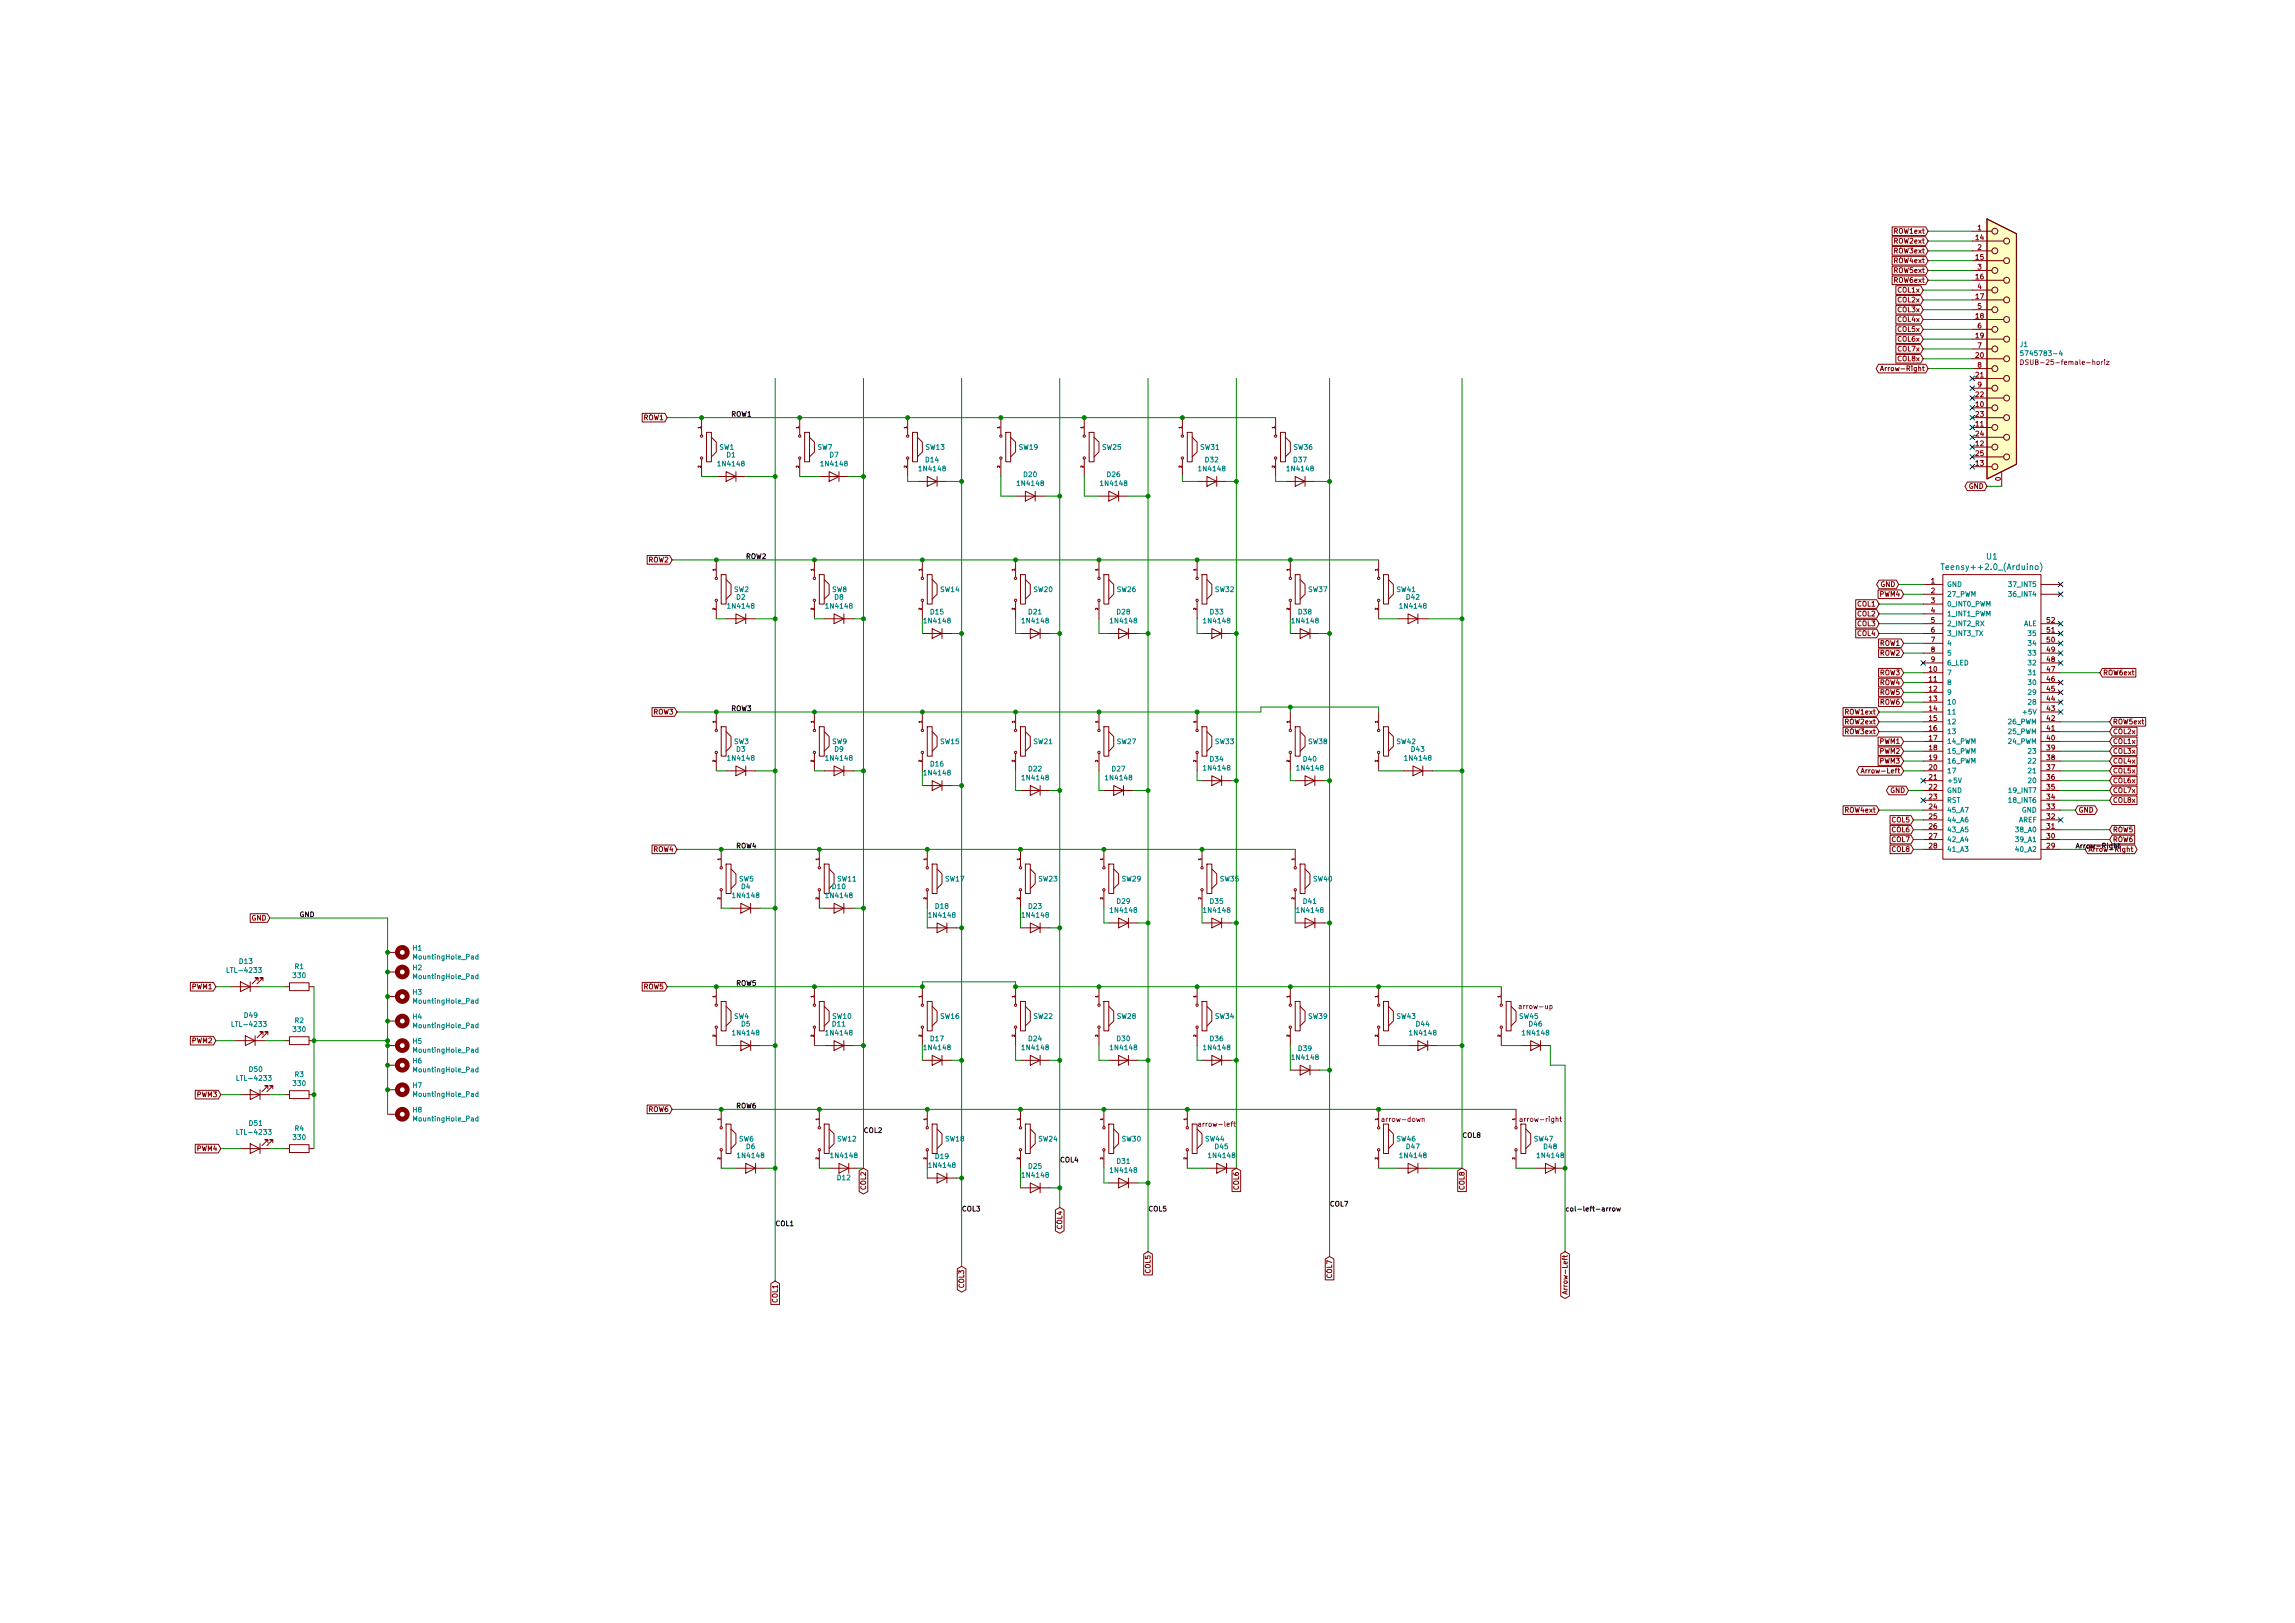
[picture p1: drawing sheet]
<svg xmlns="http://www.w3.org/2000/svg" width="594mm" height="420mm" viewBox="0 0 594 420" stroke-linecap="round" stroke-linejoin="round" font-family="sans-serif">
<defs><g id="words">
<g font-size="2.1" fill="#008484">
<text x="503.9" y="147.5">Teensy++2.0_(Arduino)</text>
<text x="514.3" y="144.8">U1</text>
</g>
<g font-size="1.8" fill="#840000">
<text x="512" y="59.6">1</text>
<text x="490.4" y="65.6">ROW3ext</text>
<text x="490.4" y="63">ROW2ext</text>
<text x="490.4" y="60.5">ROW1ext</text>
<text x="511.5" y="62.1">14</text>
<text x="512" y="64.7">2</text>
<text x="490.4" y="68.1">ROW4ext</text>
<text x="490.4" y="70.7">ROW5ext</text>
<text x="511.5" y="67.2">15</text>
<text x="512" y="69.8">3</text>
<text x="490.4" y="73.2">ROW6ext</text>
<text x="491.4" y="75.7">COL1x</text>
<text x="511.5" y="72.3">16</text>
<text x="511.5" y="77.4">17</text>
<text x="512" y="74.8">4</text>
<text x="491.4" y="78.3">COL2x</text>
<text x="491.4" y="80.8">COL3x</text>
<text x="491.4" y="83.4">COL4x</text>
<text x="511.5" y="82.5">18</text>
<text x="512" y="79.9">5</text>
<text x="491.4" y="85.9">COL5x</text>
<text x="491.4" y="88.4">COL6x</text>
<text x="511.5" y="87.5">19</text>
<text x="512" y="85">6</text>
<text x="491.4" y="91">COL7x</text>
<text x="491.4" y="93.5">COL8x</text>
<text x="511.5" y="92.6">20</text>
<text x="512" y="90.1">7</text>
<text x="512" y="95.2">8</text>
<text x="488.1" y="96.1">Arrow-Right</text>
<text x="511.5" y="97.7">21</text>
<text x="512" y="100.2">9</text>
<text x="511.5" y="105.3">10</text>
<text x="511.5" y="102.8">22</text>
<text x="511.5" y="107.9">23</text>
<text x="166.6" y="108.8">ROW1</text>
<text x="511.5" y="110.4">11</text>
<text x="511.5" y="112.9">24</text>
<text x="511.5" y="115.5">12</text>
<text x="511.5" y="118">25</text>
<text x="511.5" y="120.6">13</text>
<text x="517.9" y="124.5" transform="rotate(-90 517.9 124.5)">0</text>
<text x="509.6" y="126.5">GND</text>
<text x="167.9" y="145.6">ROW2</text>
<text x="486.7" y="154.5">PWM4</text>
<text x="486.8" y="151.9">GND</text>
<text x="499.9" y="151">1</text>
<text x="499.9" y="153.6">2</text>
<text x="480.9" y="159.6">COL2</text>
<text x="480.9" y="157">COL1</text>
<text x="499.9" y="156.1">3</text>
<text x="499.9" y="158.7">4</text>
<text x="499.9" y="161.2">5</text>
<text x="529.9" y="161.2">52</text>
<text x="480.9" y="164.6">COL4</text>
<text x="480.9" y="162.1">COL3</text>
<text x="486.7" y="167.2">ROW1</text>
<text x="499.9" y="163.7">6</text>
<text x="499.9" y="166.3">7</text>
<text x="529.9" y="166.3">50</text>
<text x="529.9" y="163.7">51</text>
<text x="486.7" y="169.7">ROW2</text>
<text x="499.4" y="173.9">10</text>
<text x="499.9" y="168.8">8</text>
<text x="499.9" y="171.4">9</text>
<text x="529.9" y="173.9">47</text>
<text x="529.9" y="171.4">48</text>
<text x="529.9" y="168.8">49</text>
<text x="486.7" y="179.9">ROW5</text>
<text x="486.7" y="177.3">ROW4</text>
<text x="486.7" y="174.8">ROW3</text>
<text x="499.4" y="176.4">11</text>
<text x="499.4" y="179">12</text>
<text x="529.9" y="179">45</text>
<text x="529.9" y="176.4">46</text>
<text x="544.3" y="174.8">ROW6ext</text>
<text x="169.2" y="185">ROW3</text>
<text x="477.7" y="185">ROW1ext</text>
<text x="486.7" y="182.4">ROW6</text>
<text x="499.4" y="181.5">13</text>
<text x="499.4" y="184.1">14</text>
<text x="529.9" y="184.1">43</text>
<text x="529.9" y="181.5">44</text>
<text x="477.7" y="190">ROW3ext</text>
<text x="477.7" y="187.5">ROW2ext</text>
<text x="499.4" y="186.6">15</text>
<text x="499.4" y="189.1">16</text>
<text x="499.4" y="191.7">17</text>
<text x="529.9" y="191.7">40</text>
<text x="529.9" y="189.1">41</text>
<text x="529.9" y="186.6">42</text>
<text x="546.9" y="187.5">ROW5ext</text>
<text x="546.9" y="190">COL2x</text>
<text x="486.7" y="197.7">PWM3</text>
<text x="486.7" y="195.1">PWM2</text>
<text x="486.7" y="192.6">PWM1</text>
<text x="499.4" y="194.2">18</text>
<text x="499.4" y="196.8">19</text>
<text x="529.9" y="196.8">38</text>
<text x="529.9" y="194.2">39</text>
<text x="546.9" y="197.7">COL4x</text>
<text x="546.9" y="192.6">COL1x</text>
<text x="546.9" y="195.1">COL3x</text>
<text x="483" y="200.2">Arrow-Left</text>
<text x="499.4" y="199.3">20</text>
<text x="499.4" y="201.8">21</text>
<text x="529.9" y="201.8">36</text>
<text x="529.9" y="199.3">37</text>
<text x="546.9" y="200.2">COL5x</text>
<text x="546.9" y="202.7">COL6x</text>
<text x="489.3" y="205.3">GND</text>
<text x="499.4" y="204.4">22</text>
<text x="499.4" y="206.9">23</text>
<text x="499.4" y="209.5">24</text>
<text x="529.9" y="209.5">33</text>
<text x="529.9" y="206.9">34</text>
<text x="529.9" y="204.4">35</text>
<text x="546.9" y="207.8">COL8x</text>
<text x="546.9" y="205.3">COL7x</text>
<text x="477.7" y="210.4">ROW4ext</text>
<text x="489.8" y="215.4">COL6</text>
<text x="489.8" y="212.9">COL5</text>
<text x="499.4" y="212">25</text>
<text x="499.4" y="214.5">26</text>
<text x="529.9" y="214.5">31</text>
<text x="529.9" y="212">32</text>
<text x="538" y="210.4">GND</text>
<text x="546.9" y="215.4">ROW5</text>
<text x="169.2" y="220.5">ROW4</text>
<text x="489.8" y="220.5">COL8</text>
<text x="489.8" y="218">COL7</text>
<text x="499.4" y="217.1">27</text>
<text x="499.4" y="219.6">28</text>
<text x="529.9" y="219.6">29</text>
<text x="529.9" y="217.1">30</text>
<text x="546.9" y="218">ROW6</text>
<text x="65.1" y="238.3">GND</text>
<text x="49.8" y="256.1">PWM1</text>
<text x="166.6" y="256.1">ROW5</text>
<text x="49.8" y="270">PWM2</text>
<text x="51.1" y="284">PWM3</text>
<text x="167.9" y="287.8">ROW6</text>
<text x="51.1" y="298">PWM4</text>
<text x="224.2" y="307.9" transform="rotate(-90 224.2 307.9)">COL2</text>
<text x="320.7" y="307.9" transform="rotate(-90 320.7 307.9)">COL6</text>
<text x="379.1" y="307.9" transform="rotate(-90 379.1 307.9)">COL8</text>
<text x="275" y="318.1" transform="rotate(-90 275 318.1)">COL4</text>
<text x="297.8" y="329.5" transform="rotate(-90 297.8 329.5)">COL5</text>
<text x="249.6" y="333.3" transform="rotate(-90 249.6 333.3)">COL3</text>
<text x="344.8" y="330.8" transform="rotate(-90 344.8 330.8)">COL7</text>
<text x="405.8" y="333.7" transform="rotate(-90 405.8 333.7)">Arrow-Left</text>
<text x="201.3" y="337.2" transform="rotate(-90 201.3 337.2)">COL1</text>
</g>
<g font-size="1.8" fill="#008484">
<text x="522.9" y="89.8">J1</text>
<text x="524.4" y="92.1">5745783-4</text>
<text x="186.2" y="116.4">SW1</text>
<text x="188.1" y="118.4">D1</text>
<text x="211.6" y="116.4">SW7</text>
<text x="214.8" y="118.4">D7</text>
<text x="239.6" y="119.7">D14</text>
<text x="239.7" y="116.4">SW13</text>
<text x="263.8" y="116.4">SW19</text>
<text x="285.4" y="116.4">SW25</text>
<text x="310.8" y="116.4">SW31</text>
<text x="312" y="119.7">D32</text>
<text x="334.9" y="119.7">D37</text>
<text x="334.9" y="116.4">SW36</text>
<text x="186.1" y="120.7">1N4148</text>
<text x="212.8" y="120.7">1N4148</text>
<text x="238.2" y="122">1N4148</text>
<text x="263.6" y="125.8">1N4148</text>
<text x="265" y="123.5">D20</text>
<text x="285.2" y="125.8">1N4148</text>
<text x="286.6" y="123.5">D26</text>
<text x="310.6" y="122">1N4148</text>
<text x="333.5" y="122">1N4148</text>
<text x="190" y="153.3">SW2</text>
<text x="190.7" y="155.2">D2</text>
<text x="215.4" y="153.3">SW8</text>
<text x="216.1" y="155.2">D8</text>
<text x="243.5" y="153.3">SW14</text>
<text x="267.6" y="153.3">SW20</text>
<text x="289.2" y="153.3">SW26</text>
<text x="314.6" y="153.3">SW32</text>
<text x="338.7" y="153.3">SW37</text>
<text x="361.6" y="153.3">SW41</text>
<text x="364.1" y="155.2">D42</text>
<text x="503.9" y="151.9">GND</text>
<text x="503.9" y="154.5">27_PWM</text>
<text x="520.5" y="154.5">36_INT4</text>
<text x="520.5" y="151.9">37_INT5</text>
<text x="188.7" y="157.5">1N4148</text>
<text x="214.1" y="157.5">1N4148</text>
<text x="239.5" y="161.4">1N4148</text>
<text x="240.9" y="159">D15</text>
<text x="264.9" y="161.4">1N4148</text>
<text x="266.3" y="159">D21</text>
<text x="287.7" y="161.4">1N4148</text>
<text x="289.2" y="159">D28</text>
<text x="311.9" y="161.4">1N4148</text>
<text x="313.3" y="159">D33</text>
<text x="334.7" y="161.4">1N4148</text>
<text x="336.2" y="159">D38</text>
<text x="362.7" y="157.5">1N4148</text>
<text x="503.9" y="157">0_INT0_PWM</text>
<text x="503.9" y="159.6">1_INT1_PWM</text>
<text x="503.9" y="162.1">2_INT2_RX</text>
<text x="503.9" y="164.6">3_INT3_TX</text>
<text x="503.9" y="167.2">4</text>
<text x="523.8" y="162.1">ALE</text>
<text x="525.3" y="167.2">34</text>
<text x="525.3" y="164.6">35</text>
<text x="503.9" y="169.7">5</text>
<text x="503.9" y="172.3">6_LED</text>
<text x="525.3" y="172.3">32</text>
<text x="525.3" y="169.7">33</text>
<text x="503.9" y="174.8">7</text>
<text x="503.9" y="177.3">8</text>
<text x="503.9" y="179.9">9</text>
<text x="525.3" y="179.9">29</text>
<text x="525.3" y="177.3">30</text>
<text x="525.3" y="174.8">31</text>
<text x="503.9" y="182.4">10</text>
<text x="503.9" y="185">11</text>
<text x="524.1" y="185">+5V</text>
<text x="525.3" y="182.4">28</text>
<text x="503.9" y="187.5">12</text>
<text x="503.9" y="190">13</text>
<text x="520" y="190">25_PWM</text>
<text x="520" y="187.5">26_PWM</text>
<text x="188.7" y="196.9">1N4148</text>
<text x="190" y="192.6">SW3</text>
<text x="190.7" y="194.6">D3</text>
<text x="214.1" y="196.9">1N4148</text>
<text x="215.4" y="192.6">SW9</text>
<text x="216.1" y="194.6">D9</text>
<text x="243.5" y="192.6">SW15</text>
<text x="267.6" y="192.6">SW21</text>
<text x="289.2" y="192.6">SW27</text>
<text x="313.3" y="197.1">D34</text>
<text x="314.6" y="192.6">SW33</text>
<text x="337.4" y="197.1">D40</text>
<text x="338.7" y="192.6">SW38</text>
<text x="361.6" y="192.6">SW42</text>
<text x="363.9" y="196.9">1N4148</text>
<text x="365.4" y="194.6">D43</text>
<text x="503.9" y="192.6">14_PWM</text>
<text x="503.9" y="195.1">15_PWM</text>
<text x="503.9" y="197.7">16_PWM</text>
<text x="520" y="192.6">24_PWM</text>
<text x="525.3" y="197.7">22</text>
<text x="525.3" y="195.1">23</text>
<text x="239.5" y="200.7">1N4148</text>
<text x="240.9" y="198.4">D16</text>
<text x="264.9" y="202">1N4148</text>
<text x="266.3" y="199.7">D22</text>
<text x="286.5" y="202">1N4148</text>
<text x="287.9" y="199.7">D27</text>
<text x="311.9" y="199.5">1N4148</text>
<text x="336" y="199.5">1N4148</text>
<text x="503.9" y="200.2">17</text>
<text x="503.9" y="202.7">+5V</text>
<text x="525.3" y="202.7">20</text>
<text x="525.3" y="200.2">21</text>
<text x="503.9" y="205.3">GND</text>
<text x="503.9" y="207.8">RST</text>
<text x="520.5" y="207.8">18_INT6</text>
<text x="520.5" y="205.3">19_INT7</text>
<text x="503.9" y="210.4">45_A7</text>
<text x="503.9" y="212.9">44_A6</text>
<text x="503.9" y="215.4">43_A5</text>
<text x="522.1" y="215.4">38_A0</text>
<text x="522.5" y="212.9">AREF</text>
<text x="523.4" y="210.4">GND</text>
<text x="503.9" y="218">42_A4</text>
<text x="503.9" y="220.5">41_A3</text>
<text x="522.1" y="220.5">40_A2</text>
<text x="522.1" y="218">39_A1</text>
<text x="189.9" y="232.5">1N4148</text>
<text x="191.3" y="228.2">SW5</text>
<text x="191.9" y="230.2">D4</text>
<text x="214.1" y="232.5">1N4148</text>
<text x="215.5" y="230.2">D10</text>
<text x="216.8" y="228.2">SW11</text>
<text x="244.8" y="228.2">SW17</text>
<text x="268.9" y="228.2">SW23</text>
<text x="289.2" y="234">D29</text>
<text x="290.5" y="228.2">SW29</text>
<text x="313.3" y="234">D35</text>
<text x="315.9" y="228.2">SW35</text>
<text x="337.4" y="234">D41</text>
<text x="340" y="228.2">SW40</text>
<text x="240.7" y="237.6">1N4148</text>
<text x="242.2" y="235.2">D18</text>
<text x="264.9" y="237.6">1N4148</text>
<text x="266.3" y="235.2">D23</text>
<text x="287.7" y="236.3">1N4148</text>
<text x="311.9" y="236.3">1N4148</text>
<text x="336" y="236.3">1N4148</text>
<text x="59.6" y="251.8">LTL-4233</text>
<text x="62" y="249.5">D13</text>
<text x="76.4" y="250.9">R1</text>
<text x="106.9" y="251.1">H2</text>
<text x="106.9" y="246.1">H1</text>
<text x="107.4" y="248.4">MountingHole_Pad</text>
<text x="76" y="253.2">330</text>
<text x="106.9" y="257.5">H3</text>
<text x="107.4" y="253.5">MountingHole_Pad</text>
<text x="63.3" y="263.5">D49</text>
<text x="106.9" y="263.8">H4</text>
<text x="107.4" y="259.8">MountingHole_Pad</text>
<text x="190" y="263.7">SW4</text>
<text x="215.5" y="263.7">SW10</text>
<text x="243.5" y="263.7">SW16</text>
<text x="267.6" y="263.7">SW22</text>
<text x="289.2" y="263.7">SW28</text>
<text x="314.6" y="263.7">SW34</text>
<text x="338.7" y="263.7">SW39</text>
<text x="361.6" y="263.7">SW43</text>
<text x="393.3" y="263.7">SW45</text>
<text x="60.8" y="265.8">LTL-4233</text>
<text x="76" y="267.1">330</text>
<text x="76.4" y="264.8">R2</text>
<text x="107.4" y="266.2">MountingHole_Pad</text>
<text x="189.9" y="268">1N4148</text>
<text x="191.9" y="265.7">D5</text>
<text x="214.1" y="268">1N4148</text>
<text x="215.5" y="265.7">D11</text>
<text x="240.9" y="269.5">D17</text>
<text x="266.3" y="269.5">D24</text>
<text x="289.2" y="269.5">D30</text>
<text x="313.3" y="269.5">D36</text>
<text x="365.2" y="268">1N4148</text>
<text x="366.6" y="265.7">D44</text>
<text x="394.4" y="268">1N4148</text>
<text x="395.9" y="265.7">D46</text>
<text x="106.9" y="275.3">H6</text>
<text x="106.9" y="270.2">H5</text>
<text x="107.4" y="272.5">MountingHole_Pad</text>
<text x="239.5" y="271.8">1N4148</text>
<text x="264.9" y="271.8">1N4148</text>
<text x="287.7" y="271.8">1N4148</text>
<text x="311.9" y="271.8">1N4148</text>
<text x="334.7" y="274.4">1N4148</text>
<text x="336.2" y="272.1">D39</text>
<text x="62.1" y="279.8">LTL-4233</text>
<text x="64.6" y="277.5">D50</text>
<text x="76" y="281.1">330</text>
<text x="76.4" y="278.8">R3</text>
<text x="106.9" y="281.6">H7</text>
<text x="107.4" y="277.6">MountingHole_Pad</text>
<text x="106.9" y="288">H8</text>
<text x="107.4" y="283.9">MountingHole_Pad</text>
<text x="62.1" y="293.7">LTL-4233</text>
<text x="64.6" y="291.4">D51</text>
<text x="76.4" y="292.8">R4</text>
<text x="107.4" y="290.3">MountingHole_Pad</text>
<text x="76" y="295.1">330</text>
<text x="191.2" y="299.8">1N4148</text>
<text x="191.3" y="295.5">SW6</text>
<text x="193.2" y="297.5">D6</text>
<text x="215.3" y="299.8">1N4148</text>
<text x="216.8" y="295.5">SW12</text>
<text x="244.8" y="295.5">SW18</text>
<text x="268.9" y="295.5">SW24</text>
<text x="290.5" y="295.5">SW30</text>
<text x="312.1" y="295.5">SW44</text>
<text x="313.1" y="299.8">1N4148</text>
<text x="314.6" y="297.5">D45</text>
<text x="361.6" y="295.5">SW46</text>
<text x="362.7" y="299.8">1N4148</text>
<text x="364.1" y="297.5">D47</text>
<text x="397.2" y="295.5">SW47</text>
<text x="398.2" y="299.8">1N4148</text>
<text x="399.7" y="297.5">D48</text>
<text x="216.8" y="305.5">D12</text>
<text x="240.7" y="302.3">1N4148</text>
<text x="242.2" y="300">D19</text>
<text x="264.9" y="304.9">1N4148</text>
<text x="266.3" y="302.6">D25</text>
<text x="287.7" y="303.6">1N4148</text>
<text x="289.2" y="301.3">D31</text>
</g>
<g font-size="1.8" fill="#840084">
<text x="525.2" y="94.5">DSUB-25-female-horiz</text>
<text x="393.7" y="261.2">arrow-up</text>
<text x="310.9" y="291.7">arrow-left</text>
<text x="358.2" y="290.4">arrow-down</text>
<text x="394.1" y="290.4">arrow-right</text>
</g>
<g font-size="1.8">
<text x="189.2" y="107.9">ROW1</text>
<text x="193" y="144.7">ROW2</text>
<text x="189.2" y="184.1">ROW3</text>
<text x="190.5" y="219.6">ROW4</text>
<text x="537.2" y="219.6">Arrow-Right</text>
<text x="540.5" y="220.5">Arrow-Right</text>
<text x="77.5" y="237.4">GND</text>
<text x="190.5" y="255.2">ROW5</text>
<text x="190.5" y="286.9">ROW6</text>
<text x="223.5" y="293.3">COL2</text>
<text x="378.5" y="294.6">COL8</text>
<text x="274.3" y="300.9">COL4</text>
<text x="200.7" y="317.4">COL1</text>
<text x="248.9" y="313.6">COL3</text>
<text x="297.2" y="313.6">COL5</text>
<text x="344.2" y="312.3">COL7</text>
<text x="405.1" y="313.6">col-left-arrow</text>
</g>
<g font-size=".9" fill="#840000">
<text x="181.4" y="110.9" transform="rotate(-90 181.4 110.9)">1</text>
<text x="206.8" y="110.9" transform="rotate(-90 206.8 110.9)">1</text>
<text x="234.7" y="110.9" transform="rotate(-90 234.7 110.9)">1</text>
<text x="258.9" y="110.9" transform="rotate(-90 258.9 110.9)">1</text>
<text x="280.4" y="110.9" transform="rotate(-90 280.4 110.9)">1</text>
<text x="305.8" y="110.9" transform="rotate(-90 305.8 110.9)">1</text>
<text x="330" y="110.9" transform="rotate(-90 330 110.9)">1</text>
<text x="181.4" y="121" transform="rotate(-90 181.4 121)">2</text>
<text x="206.8" y="121" transform="rotate(-90 206.8 121)">2</text>
<text x="234.7" y="121" transform="rotate(-90 234.7 121)">2</text>
<text x="258.9" y="121" transform="rotate(-90 258.9 121)">2</text>
<text x="280.4" y="121" transform="rotate(-90 280.4 121)">2</text>
<text x="305.8" y="121" transform="rotate(-90 305.8 121)">2</text>
<text x="330" y="121" transform="rotate(-90 330 121)">2</text>
<text x="185.2" y="147.7" transform="rotate(-90 185.2 147.7)">1</text>
<text x="210.6" y="147.7" transform="rotate(-90 210.6 147.7)">1</text>
<text x="238.5" y="147.7" transform="rotate(-90 238.5 147.7)">1</text>
<text x="262.7" y="147.7" transform="rotate(-90 262.7 147.7)">1</text>
<text x="284.3" y="147.7" transform="rotate(-90 284.3 147.7)">1</text>
<text x="309.7" y="147.7" transform="rotate(-90 309.7 147.7)">1</text>
<text x="333.8" y="147.7" transform="rotate(-90 333.8 147.7)">1</text>
<text x="356.6" y="147.7" transform="rotate(-90 356.6 147.7)">1</text>
<text x="185.2" y="157.9" transform="rotate(-90 185.2 157.9)">2</text>
<text x="210.6" y="157.9" transform="rotate(-90 210.6 157.9)">2</text>
<text x="238.5" y="157.9" transform="rotate(-90 238.5 157.9)">2</text>
<text x="262.7" y="157.9" transform="rotate(-90 262.7 157.9)">2</text>
<text x="284.3" y="157.9" transform="rotate(-90 284.3 157.9)">2</text>
<text x="309.7" y="157.9" transform="rotate(-90 309.7 157.9)">2</text>
<text x="333.8" y="157.9" transform="rotate(-90 333.8 157.9)">2</text>
<text x="356.6" y="157.9" transform="rotate(-90 356.6 157.9)">2</text>
<text x="185.2" y="187.1" transform="rotate(-90 185.2 187.1)">1</text>
<text x="210.6" y="187.1" transform="rotate(-90 210.6 187.1)">1</text>
<text x="238.5" y="187.1" transform="rotate(-90 238.5 187.1)">1</text>
<text x="262.7" y="187.1" transform="rotate(-90 262.7 187.1)">1</text>
<text x="284.3" y="187.1" transform="rotate(-90 284.3 187.1)">1</text>
<text x="309.7" y="187.1" transform="rotate(-90 309.7 187.1)">1</text>
<text x="333.8" y="187.1" transform="rotate(-90 333.8 187.1)">1</text>
<text x="356.6" y="187.1" transform="rotate(-90 356.6 187.1)">1</text>
<text x="185.2" y="197.2" transform="rotate(-90 185.2 197.2)">2</text>
<text x="210.6" y="197.2" transform="rotate(-90 210.6 197.2)">2</text>
<text x="238.5" y="197.2" transform="rotate(-90 238.5 197.2)">2</text>
<text x="262.7" y="197.2" transform="rotate(-90 262.7 197.2)">2</text>
<text x="284.3" y="197.2" transform="rotate(-90 284.3 197.2)">2</text>
<text x="309.7" y="197.2" transform="rotate(-90 309.7 197.2)">2</text>
<text x="333.8" y="197.2" transform="rotate(-90 333.8 197.2)">2</text>
<text x="356.6" y="197.2" transform="rotate(-90 356.6 197.2)">2</text>
<text x="186.5" y="222.6" transform="rotate(-90 186.5 222.6)">1</text>
<text x="211.9" y="222.6" transform="rotate(-90 211.9 222.6)">1</text>
<text x="239.8" y="222.6" transform="rotate(-90 239.8 222.6)">1</text>
<text x="263.9" y="222.6" transform="rotate(-90 263.9 222.6)">1</text>
<text x="285.5" y="222.6" transform="rotate(-90 285.5 222.6)">1</text>
<text x="310.9" y="222.6" transform="rotate(-90 310.9 222.6)">1</text>
<text x="335.1" y="222.6" transform="rotate(-90 335.1 222.6)">1</text>
<text x="186.5" y="232.8" transform="rotate(-90 186.5 232.8)">2</text>
<text x="211.9" y="232.8" transform="rotate(-90 211.9 232.8)">2</text>
<text x="239.8" y="232.8" transform="rotate(-90 239.8 232.8)">2</text>
<text x="263.9" y="232.8" transform="rotate(-90 263.9 232.8)">2</text>
<text x="285.5" y="232.8" transform="rotate(-90 285.5 232.8)">2</text>
<text x="310.9" y="232.8" transform="rotate(-90 310.9 232.8)">2</text>
<text x="335.1" y="232.8" transform="rotate(-90 335.1 232.8)">2</text>
<text x="185.2" y="258.2" transform="rotate(-90 185.2 258.2)">1</text>
<text x="210.6" y="258.2" transform="rotate(-90 210.6 258.2)">1</text>
<text x="238.5" y="258.2" transform="rotate(-90 238.5 258.2)">1</text>
<text x="262.7" y="258.2" transform="rotate(-90 262.7 258.2)">1</text>
<text x="284.3" y="258.2" transform="rotate(-90 284.3 258.2)">1</text>
<text x="309.7" y="258.2" transform="rotate(-90 309.7 258.2)">1</text>
<text x="333.8" y="258.2" transform="rotate(-90 333.8 258.2)">1</text>
<text x="356.6" y="258.2" transform="rotate(-90 356.6 258.2)">1</text>
<text x="388.4" y="258.2" transform="rotate(-90 388.4 258.2)">1</text>
<text x="185.2" y="268.4" transform="rotate(-90 185.2 268.4)">2</text>
<text x="210.6" y="268.4" transform="rotate(-90 210.6 268.4)">2</text>
<text x="238.5" y="268.4" transform="rotate(-90 238.5 268.4)">2</text>
<text x="262.7" y="268.4" transform="rotate(-90 262.7 268.4)">2</text>
<text x="284.3" y="268.4" transform="rotate(-90 284.3 268.4)">2</text>
<text x="309.7" y="268.4" transform="rotate(-90 309.7 268.4)">2</text>
<text x="333.8" y="268.4" transform="rotate(-90 333.8 268.4)">2</text>
<text x="356.6" y="268.4" transform="rotate(-90 356.6 268.4)">2</text>
<text x="388.4" y="268.4" transform="rotate(-90 388.4 268.4)">2</text>
<text x="186.5" y="290" transform="rotate(-90 186.5 290)">1</text>
<text x="211.9" y="290" transform="rotate(-90 211.9 290)">1</text>
<text x="239.8" y="290" transform="rotate(-90 239.8 290)">1</text>
<text x="263.9" y="290" transform="rotate(-90 263.9 290)">1</text>
<text x="285.5" y="290" transform="rotate(-90 285.5 290)">1</text>
<text x="307.1" y="290" transform="rotate(-90 307.1 290)">1</text>
<text x="356.6" y="290" transform="rotate(-90 356.6 290)">1</text>
<text x="392.2" y="290" transform="rotate(-90 392.2 290)">1</text>
<text x="186.5" y="300.1" transform="rotate(-90 186.5 300.1)">2</text>
<text x="211.9" y="300.1" transform="rotate(-90 211.9 300.1)">2</text>
<text x="239.8" y="300.1" transform="rotate(-90 239.8 300.1)">2</text>
<text x="263.9" y="300.1" transform="rotate(-90 263.9 300.1)">2</text>
<text x="285.5" y="300.1" transform="rotate(-90 285.5 300.1)">2</text>
<text x="307.1" y="300.1" transform="rotate(-90 307.1 300.1)">2</text>
<text x="356.6" y="300.1" transform="rotate(-90 356.6 300.1)">2</text>
<text x="392.2" y="300.1" transform="rotate(-90 392.2 300.1)">2</text>
</g>
</g></defs>
<g fill="none" stroke="#840000" stroke-width=".26">
<path d="M489.8 58.7h8.7l.6 1.2-.6 1.1h-8.7zM510.5 59.9h5.1M514.3 56.7l7.7 3.8v59.7l-7.7 3.8zM489.8 66.4h8.7l.6 1.1-.6 1.1h-8.7zM489.8 68.9h8.7l.6 1.1-.6 1.1h-8.7zM489.8 71.4h8.7l.6 1.2-.6 1.1h-8.7zM489.8 63.8h8.7l.6 1.1-.6 1.2h-8.7zM489.8 61.3h8.7l.6 1.1-.6 1.1h-8.7zM490.8 74h6.4l.6 1.1-.6 1.1h-6.4zM490.8 76.5h6.4l.6 1.1-.6 1.2h-6.4zM490.8 79.1h6.4l.6 1.1-.6 1.1h-6.4zM510.5 77.6h8.2"/>
<path d="M510.5 75.1h5.1M510.5 72.6h8.2M510.5 70h5.1M510.5 67.5h8.2M510.5 64.9h5.1M510.5 62.4h8.2M486.3 94.3h12.2l.6 1.1-.6 1.1h-12.2l-.7-1.1zM486.7 96l.5-1.3 .4 1.3M486.9 95.6h.6M490.8 81.6h6.4l.6 1.1-.6 1.1h-6.4zM490.8 84.1h6.4l.6 1.2-.6 1.1h-6.4zM490.8 86.7h6.4l.6 1.1-.6 1.1h-6.4z"/>
<path d="M490.8 89.2h6.4l.6 1.1-.6 1.2h-6.4zM490.8 91.8h6.4l.6 1.1-.6 1.1h-6.4zM497.6 95.1h.5M497.8 94.7v1.1l.3 .2M510.5 98h8.2M510.5 95.4h5.1M510.5 92.9h8.2M510.5 90.3h5.1M510.5 87.8h8.2M510.5 85.3h5.1M510.5 82.7h8.2M510.5 80.2h5.1"/>
<path d="M166.2 107h5.9l.6 1.1-.6 1.1h-5.9zM181.6 108.1v4.5M181.6 118.9v4.5M182.9 111.9h1.2v7.6h-1.2zM184.1 113.2l1.3 1.3v2.5l-1.3 1.3M207 108.1v4.5M207 118.9v4.5M208.3 111.9h1.2v7.6h-1.2zM209.5 113.2l1.3 1.3v2.5l-1.3 1.3M234.9 108.1v4.5M234.9 118.9v4.5M236.2 111.9h1.3v7.6h-1.3z"/>
<path d="M237.5 113.2l1.3 1.3v2.5l-1.3 1.3M259.1 108.1v4.5M259.1 118.9v4.5M260.3 111.9h1.3v7.6h-1.3zM261.6 113.2l1.3 1.3v2.5l-1.3 1.3M280.7 108.1v4.5M280.7 118.9v4.5M281.9 111.9h1.3v7.6h-1.3zM283.2 113.2l1.3 1.3v2.5l-1.3 1.3M306.1 108.1v4.5M306.1 118.9v4.5M307.3 111.9h1.3v7.6h-1.3z"/>
<path d="M308.6 113.2l1.3 1.3v2.5l-1.3 1.3M330.2 108.1v4.5M330.2 118.9v4.5M331.5 111.9h1.2v7.6h-1.2zM332.7 113.2l1.3 1.3v2.5l-1.3 1.3M510.5 118.3h8.2M510.5 115.7h5.1M510.5 113.2h8.2M510.5 110.7h5.1M510.5 108.1h8.2M510.5 105.6h5.1M510.5 103h8.2"/>
<path d="M510.5 100.5h5.1M185.4 123.4h7.6M188 122.1l2.5 1.3-2.5 1.2zM190.5 122.1v2.5M212.1 123.4h7.6M214.6 122.1l2.6 1.3-2.6 1.2zM217.2 122.1v2.5M237.5 124.6h7.6M240 123.4l2.6 1.2-2.6 1.3zM242.6 123.4v2.5M262.9 128.4h7.6M265.4 127.2l2.6 1.2-2.6 1.3z"/>
<path d="M268 127.2v2.5M284.5 128.4h7.6M287 127.2l2.6 1.2-2.6 1.3zM289.6 127.2v2.5M309.9 124.6h7.6M312.4 123.4l2.6 1.2-2.6 1.3zM315 123.4v2.5M332.7 124.6h7.7M335.3 123.4l2.5 1.2-2.5 1.3zM337.8 123.4v2.5M509.3 124.8h4.4l.6 1.1-.6 1.1h-4.4l-.7-1.1zM510.5 120.8h5.1"/>
<path d="M518.2 122.1v3.8M167.5 143.8h5.9l.6 1.1-.6 1.2h-5.9zM185.4 144.9v4.5M185.4 155.7v4.5M186.7 148.8h1.3v7.6h-1.3zM188 150l1.2 1.3v2.5l-1.2 1.3M190.5 158.9l2.5 1.3-2.5 1.3zM193 158.9v2.6M210.8 144.9v4.5M210.8 155.7v4.5M212.1 148.8h1.3v7.6h-1.3zM213.4 150l1.2 1.3v2.5l-1.2 1.3"/>
<path d="M215.9 158.9l2.5 1.3-2.5 1.3zM218.4 158.9v2.6M238.8 144.9v4.5M238.8 155.7v4.5M240 148.8h1.3v7.6h-1.3zM241.3 150l1.3 1.3v2.5l-1.3 1.3M262.9 144.9v4.5M262.9 155.7v4.5M264.2 148.8h1.2v7.6h-1.2zM265.4 150l1.3 1.3v2.5l-1.3 1.3M284.5 144.9v4.5M284.5 155.7v4.5"/>
<path d="M285.7 148.8h1.3v7.6h-1.3zM287 150l1.3 1.3v2.5l-1.3 1.3M309.9 144.9v4.5M309.9 155.7v4.5M311.1 148.8h1.3v7.6h-1.3zM312.4 150l1.3 1.3v2.5l-1.3 1.3M334 144.9v4.5M334 155.7v4.5M335.3 148.8h1.2v7.6h-1.2zM336.5 150l1.3 1.3v2.5l-1.3 1.3M356.9 144.9v4.5M356.9 155.7v4.5"/>
<path d="M358.1 148.8h1.3v7.6h-1.3zM359.4 150l1.3 1.3v2.5l-1.3 1.3M364.5 158.9l2.5 1.3-2.5 1.3zM367 158.9v2.6M480.4 157.8h5.4l.6 1.1-.6 1.1h-5.4zM480.4 155.3h5.4l.6 1.1-.6 1.1h-5.4zM486.2 152.7h5.9l.7 1.1-.7 1.2h-5.9zM486.4 150.2h4.5l.6 1.1-.6 1.1h-4.5l-.6-1.1zM497.8 151.3h5.1M497.8 153.8h5.1M497.8 156.4h5.1M497.8 158.9h5.1"/>
<path d="M502.9 148.8h25.4v73.6h-25.4zM528.3 151.3h5.1M528.3 153.8h5.1M188 160.2h7.6M213.4 160.2h7.6M238.8 164h7.6M241.3 162.7l2.5 1.3-2.5 1.3zM243.8 162.7v2.6M264.2 164h7.6M266.7 162.7l2.5 1.3-2.5 1.3zM269.2 162.7v2.6M287 164h7.6"/>
<path d="M289.6 162.7l2.5 1.3-2.5 1.3zM292.1 162.7v2.6M311.1 164h7.7M313.7 162.7l2.5 1.3-2.5 1.3zM316.2 162.7v2.6M334 164h7.6M336.5 162.7l2.6 1.3-2.6 1.3zM339.1 162.7v2.6M361.9 160.2h7.7M480.4 162.9h5.4l.6 1.1-.6 1.1h-5.4zM480.4 160.3h5.4l.6 1.2-.6 1.1h-5.4zM486.3 165.4h5.8l.7 1.1-.7 1.2h-5.8z"/>
<path d="M486.3 168h5.8l.7 1.1-.7 1.1h-5.8zM486.3 178.1h5.8l.7 1.1-.7 1.2h-5.8zM486.3 175.6h5.8l.7 1.1-.7 1.1h-5.8zM486.3 173h5.8l.7 1.2-.7 1.1h-5.8zM497.8 164h5.1M497.8 174.2h5.1M497.8 176.7h5.1M497.8 179.2h5.1M497.8 171.6h5.1M497.8 169.1h5.1M497.8 161.5h5.1M497.8 166.5h5.1"/>
<path d="M528.3 164h5.1M528.3 174.2h5.1M528.3 176.7h5.1M528.3 179.2h5.1M528.3 171.6h5.1M528.3 169.1h5.1M528.3 161.5h5.1M528.3 166.5h5.1M544.2 173h8.7v2.3h-8.7l-.6-1.1zM168.8 183.2h5.8l.7 1.1-.7 1.1h-5.8zM185.4 184.3v4.5M185.4 195.1v4.5"/>
<path d="M186.7 188.1h1.3v7.6h-1.3zM188 189.4l1.2 1.3v2.5l-1.2 1.3M188 199.6h7.6M190.5 198.3l2.5 1.3-2.5 1.2zM193 198.3v2.5M210.8 184.3v4.5M210.8 195.1v4.5M212.1 188.1h1.3v7.6h-1.3zM213.4 189.4l1.2 1.3v2.5l-1.2 1.3M213.4 199.6h7.6M215.9 198.3l2.5 1.3-2.5 1.2zM218.4 198.3v2.5"/>
<path d="M238.8 184.3v4.5M238.8 195.1v4.5M240 188.1h1.3v7.6h-1.3zM241.3 189.4l1.3 1.3v2.5l-1.3 1.3M262.9 184.3v4.5M262.9 195.1v4.5M264.2 188.1h1.2v7.6h-1.2zM265.4 189.4l1.3 1.3v2.5l-1.3 1.3M284.5 184.3v4.5M284.5 195.1v4.5M285.7 188.1h1.3v7.6h-1.3zM287 189.4l1.3 1.3v2.5l-1.3 1.3"/>
<path d="M309.9 184.3v4.5M309.9 195.1v4.5M311.1 188.1h1.3v7.6h-1.3zM312.4 189.4l1.3 1.3v2.5l-1.3 1.3M334 184.3v4.5M334 195.1v4.5M335.3 188.1h1.2v7.6h-1.2zM336.5 189.4l1.3 1.3v2.5l-1.3 1.3M356.9 184.3v4.5M356.9 195.1v4.5M358.1 188.1h1.3v7.6h-1.3zM359.4 189.4l1.3 1.3v2.5l-1.3 1.3"/>
<path d="M363.2 199.6h7.6M365.8 198.3l2.5 1.3-2.5 1.2zM368.3 198.3v2.5M477.1 188.3h8.7l.6 1.1-.6 1.1h-8.7zM477.1 185.7h8.7l.6 1.2-.6 1.1h-8.7zM477.1 183.2h8.7l.6 1.1-.6 1.1h-8.7zM481.3 198.4h10.8l.7 1.2-.7 1.1h-10.8l-.7-1.1zM481.8 199.8h.6M486.2 195.9h5.9l.7 1.1-.7 1.1h-5.9zM486.2 193.4h5.9l.7 1.1-.7 1.1h-5.9zM486.2 190.8h5.9l.7 1.1-.7 1.2h-5.9zM486.3 180.7h5.8l.7 1.1-.7 1.1h-5.8z"/>
<path d="M497.8 199.6h5.1M497.8 181.8h5.1M497.8 184.3h5.1M497.8 186.9h5.1M497.8 189.4h5.1M497.8 191.9h5.1M497.8 194.5h5.1M497.8 197h5.1M528.3 199.6h5.1M528.3 181.8h5.1M528.3 184.3h5.1M528.3 186.9h5.1"/>
<path d="M528.3 189.4h5.1M528.3 191.9h5.1M528.3 194.5h5.1M528.3 197h5.1M546.7 185.7h8.7v2.3h-8.7l-.6-1.1zM546.7 198.4h6.5v2.3h-6.5l-.6-1.1zM546.7 195.9h6.5v2.2h-6.5l-.6-1.1zM546.7 190.8h6.5v2.3h-6.5l-.6-1.2zM546.7 193.4h6.5v2.2h-6.5l-.6-1.1zM546.7 188.3h6.5v2.2h-6.5l-.6-1.1zM168.8 218.8h5.8l.7 1.1-.7 1.1h-5.8zM186.7 219.9v4.4"/>
<path d="M212.1 219.9v4.4M238.8 203.4h7.6M240 219.9v4.4M241.3 202.1l2.5 1.3-2.5 1.2zM243.8 202.1v2.5M264.2 204.6h7.6M264.2 219.9v4.4M266.7 203.4l2.5 1.2-2.5 1.3zM269.2 203.4v2.5M285.7 204.6h7.7M285.7 219.9v4.4M288.3 203.4l2.5 1.2-2.5 1.3z"/>
<path d="M290.8 203.4v2.5M311.1 219.9v4.4M311.1 202.1h7.7M313.7 200.8l2.5 1.3-2.5 1.3zM316.2 200.8v2.6M335.3 219.9v4.4M335.3 202.1h7.6M337.8 200.8l2.6 1.3-2.6 1.3zM340.4 200.8v2.6M477.1 208.6h8.7l.6 1.1-.6 1.1h-8.7zM481.7 200.1l.4-1.3 .5 1.3M488.9 203.5h4.5l.6 1.1-.6 1.2h-4.5l-.6-1.2z"/>
<path d="M489.3 218.8h5.4l.6 1.1-.6 1.1h-5.4zM489.3 216.2h5.4l.6 1.1-.6 1.2h-5.4zM489.3 213.7h5.4l.6 1.1-.6 1.1h-5.4zM489.3 211.1h5.4l.6 1.2-.6 1.1h-5.4zM497.8 204.6h5.1M497.8 202.1h5.1M497.8 207.2h5.1M497.8 209.7h5.1M497.8 212.3h5.1M497.8 214.8h5.1M497.8 217.3h5.1M497.8 219.9h5.1"/>
<path d="M528.3 204.6h5.1M528.3 202.1h5.1M528.3 207.2h5.1M528.3 209.7h5.1M528.3 212.3h5.1M528.3 214.8h5.1M528.3 217.3h5.1M528.3 219.9h5.1M537.8 208.6h4.5l.6 1.1-.6 1.1h-4.5l-.6-1.1zM540.4 218.8h12.2l.6 1.1-.6 1.1h-12.2l-.7-1.1zM546.7 213.7h5.9v2.2h-5.9l-.6-1.1zM546.7 216.2h5.9v2.3h-5.9l-.6-1.2z"/>
<path d="M546.7 201h6.5v2.2h-6.5l-.6-1.1zM546.7 206.1h6.5v2.2h-6.5l-.6-1.1zM546.7 203.5h6.5v2.3h-6.5l-.6-1.2zM550.6 219.7h.5l.1 .7M550.6 219.2v1.2M551.6 219.6h.5M551.8 219.2v1.1l.3 .1M64.8 236.5h4.4l.6 1.2-.6 1.1h-4.4zM186.7 230.6v4.5M188 223.7h1.2v7.6h-1.2zM189.2 225l1.3 1.2v2.6l-1.3 1.2M189.2 235.1h7.6"/>
<path d="M191.8 233.8l2.5 1.3-2.5 1.3zM194.3 233.8v2.6M212.1 230.6v4.5M213.4 223.7h1.2v7.6h-1.2zM213.4 235.1h7.6M214.6 225l1.3 1.2v2.6l-1.3 1.2M215.9 233.8l2.5 1.3-2.5 1.3zM218.4 233.8v2.6M240 230.6v4.5M241.3 223.7h1.3v7.6h-1.3zM242.6 238.9l2.5 1.3-2.5 1.3zM242.6 225l1.2 1.2v2.6l-1.2 1.2"/>
<path d="M245.1 238.9v2.6M264.2 230.6v4.5M265.4 223.7h1.3v7.6h-1.3zM266.7 225l1.3 1.2v2.6l-1.3 1.2M266.7 238.9l2.5 1.3-2.5 1.3zM269.2 238.9v2.6M285.7 230.6v4.5M287 223.7h1.3v7.6h-1.3zM287 238.9h7.6M288.3 225l1.3 1.2v2.6l-1.3 1.2M289.6 237.7l2.5 1.2-2.5 1.3zM292.1 237.7v2.5"/>
<path d="M311.1 238.9h7.7M311.1 230.6v4.5M312.4 223.7h1.3v7.6h-1.3zM313.7 225l1.3 1.2v2.6l-1.3 1.2M313.7 237.7l2.5 1.2-2.5 1.3zM316.2 237.7v2.5M335.3 238.9h7.6M335.3 230.6v4.5M336.5 223.7h1.3v7.6h-1.3zM337.8 225l1.3 1.2v2.6l-1.3 1.2M337.8 237.7l2.6 1.2-2.6 1.3zM340.4 237.7v2.5"/>
<path d="M49.3 254.3h5.9l.7 1.1-.7 1.2h-5.9zM59.7 255.4h7.6M62.2 254.2l2.6 1.2-2.6 1.3zM64.8 254.2v2.5M66.8 253.9v-.7h-.8h.8l-1.5 1.5M68.1 253.9v-.7h-.8h.8l-1.6 1.5M73.7 255.4h1.2M74.9 254.4h5.1v2.1h-5.1zM80 255.4h1.3M100.3 258h2.6M100.3 251.6h2.6M100.3 246.5h2.6"/>
<path d="M166.2 254.3h5.9l.6 1.1-.6 1.2h-5.9zM185.4 255.4v4.5M186.7 259.2h1.3v7.7h-1.3zM210.8 255.4v4.5M212.1 259.2h1.3v7.7h-1.3zM238.8 255.4v4.5M240 259.2h1.3v7.7h-1.3zM240 240.2h7.6M262.9 255.4v4.5M264.2 259.2h1.2v7.7h-1.2zM264.2 240.2h7.6M284.5 255.4v4.5"/>
<path d="M285.7 259.2h1.3v7.7h-1.3zM309.9 255.4v4.5M311.1 259.2h1.3v7.7h-1.3zM334 255.4v4.5M335.3 259.2h1.2v7.7h-1.2zM356.9 255.4v4.5M358.1 259.2h1.3v7.7h-1.3zM388.6 255.4v4.5M389.9 259.2h1.3v7.7h-1.3zM49.3 268.3h5.9l.7 1.1-.7 1.1h-5.9zM61 269.4h7.6M63.5 268.1l2.5 1.3-2.5 1.3z"/>
<path d="M66 268.1v2.6M68.1 267.9v-.8h-.8h.8l-1.6 1.5M69.3 267.9v-.8h-.7h.7l-1.5 1.5M73.7 269.4h1.2M74.9 268.4h5.1v2h-5.1zM80 269.4h1.3M100.3 275.8h2.6M100.3 270.7h2.6M100.3 264.3h2.6M185.4 266.2v4.5M188 260.5l1.2 1.3v2.5l-1.2 1.3M189.2 270.7h7.6"/>
<path d="M191.8 269.4l2.5 1.3-2.5 1.2zM194.3 269.4v2.5M210.8 266.2v4.5M213.4 260.5l1.2 1.3v2.5l-1.2 1.3M213.4 270.7h7.6M215.9 269.4l2.5 1.3-2.5 1.2zM218.4 269.4v2.5M238.8 274.5h7.6M238.8 266.2v4.5M241.3 273.2l2.5 1.3-2.5 1.3zM241.3 260.5l1.3 1.3v2.5l-1.3 1.3M243.8 273.2v2.6"/>
<path d="M262.9 266.2v4.5M264.2 274.5h7.6M265.4 260.5l1.3 1.3v2.5l-1.3 1.3M266.7 273.2l2.5 1.3-2.5 1.3zM269.2 273.2v2.6M284.5 266.2v4.5M287 260.5l1.3 1.3v2.5l-1.3 1.3M287 274.5h7.6M289.6 273.2l2.5 1.3-2.5 1.3zM292.1 273.2v2.6M309.9 266.2v4.5M311.1 274.5h7.7"/>
<path d="M312.4 260.5l1.3 1.3v2.5l-1.3 1.3M313.7 273.2l2.5 1.3-2.5 1.3zM316.2 273.2v2.6M334 266.2v4.5M334 277h7.6M336.5 260.5l1.3 1.3v2.5l-1.3 1.3M336.5 275.8l2.6 1.2-2.6 1.3zM339.1 275.8v2.5M356.9 266.2v4.5M359.4 260.5l1.3 1.3v2.5l-1.3 1.3M364.5 270.7h7.6M367 269.4l2.6 1.3-2.6 1.2z"/>
<path d="M369.6 269.4v2.5M388.6 266.2v4.5M391.2 260.5l1.2 1.3v2.5l-1.2 1.3M393.7 270.7h7.6M396.2 269.4l2.6 1.3-2.6 1.2zM398.8 269.4v2.5M50.5 282.3h6l.6 1.1-.6 1.1h-6zM50.5 296.2h6l.6 1.1-.6 1.2h-6zM62.2 297.3h7.6M62.2 283.4h7.6M64.8 296.1l2.5 1.2-2.5 1.3zM64.8 282.1l2.5 1.3-2.5 1.2z"/>
<path d="M67.3 282.1v2.5M67.3 296.1v2.5M69.3 295.8v-.7h-.7h.7l-1.5 1.5M69.3 281.9v-.8h-.7h.7l-1.5 1.5M70.6 295.8v-.7h-.8h.8l-1.5 1.5M70.6 281.9v-.8h-.8h.8l-1.5 1.5M73.7 297.3h1.2M73.7 283.4h1.2M74.9 296.3h5.1v2.1h-5.1zM74.9 282.4h5.1v2h-5.1zM80 297.3h1.3M80 283.4h1.3"/>
<path d="M100.3 288.5h2.6M100.3 282.1h2.6M167.5 286.1h5.9l.6 1.1-.6 1.1h-5.9zM186.7 287.2v4.5M186.7 298v4.4M188 291h1.2v7.6h-1.2zM189.2 292.3l1.3 1.2v2.6l-1.3 1.2M212.1 287.2v4.5M212.1 298v4.4M213.4 291h1.2v7.6h-1.2zM214.6 292.3l1.3 1.2v2.6l-1.3 1.2M240 287.2v4.5"/>
<path d="M240 298v4.4M241.3 291h1.3v7.6h-1.3zM242.6 292.3l1.2 1.2v2.6l-1.2 1.2M264.2 287.2v4.5M264.2 298v4.4M265.4 291h1.3v7.6h-1.3zM266.7 292.3l1.3 1.2v2.6l-1.3 1.2M285.7 287.2v4.5M285.7 298v4.4M287 291h1.3v7.6h-1.3zM288.3 292.3l1.3 1.2v2.6l-1.3 1.2M307.3 287.2v4.5"/>
<path d="M307.3 298v4.4M308.6 291h1.3v7.6h-1.3zM309.9 292.3l1.2 1.2v2.6l-1.2 1.2M356.9 287.2v4.5M356.9 298v4.4M358.1 291h1.3v7.6h-1.3zM359.4 292.3l1.3 1.2v2.6l-1.3 1.2M392.4 287.2v4.5M392.4 298v4.4M393.7 291h1.3v7.6h-1.3zM395 292.3l1.2 1.2v2.6l-1.2 1.2M190.5 302.4h7.6"/>
<path d="M193 301.2l2.6 1.2-2.6 1.3zM195.6 301.2v2.5M214.6 302.4h7.6M217.2 301.2l2.5 1.2-2.5 1.3zM219.7 301.2v2.5M222.4 303.1l1.1-.7 1.1 .7v5.4l-1.1 .6-1.1-.6zM240 305h7.6M242.6 303.7l2.5 1.3-2.5 1.2zM245.1 303.7v2.5M264.2 307.5h7.6M266.7 306.2l2.5 1.3-2.5 1.3zM269.2 306.2v2.6"/>
<path d="M273.2 313.2l1.1-.6 1.1 .6v5.4l-1.1 .7-1.1-.7zM287 306.2h7.6M289.6 305l2.5 1.2-2.5 1.3zM292.1 305v2.5M312.4 302.4h7.6M315 301.2l2.5 1.2-2.5 1.3zM317.5 301.2v2.5M318.9 303.1l1.1-.7 1.2 .7v5.4h-2.3zM361.9 302.4h7.7M364.5 301.2l2.5 1.2-2.5 1.3zM367 301.2v2.5M377.3 303.1l1.2-.7 1.1 .7v5.4h-2.3z"/>
<path d="M397.5 302.4h7.6M400 301.2l2.6 1.2-2.6 1.3zM402.6 301.2v2.5M199.5 332.3l1.2-.7 1.1 .7v5.4h-2.3zM247.8 328.5l1.1-.7 1.1 .7v5.4l-1.1 .6-1.1-.6zM296.1 324.7l1.1-.7 1.1 .7v5.4h-2.2zM343.1 325.9l1.1-.6 1.1 .6v5.4h-2.2zM404 324.7l1.1-.7 1.1 .7v10.8l-1.1 .7-1.1-.7zM404.9 325v.5M405.3 334.3v.6M405.7 334.2l-1.3 .4 1.3 .4M405.7 325l-.2 .3h-1.1"/>
<circle cx="516.4" cy="59.9" r=".76"/>
<circle cx="516.4" cy="70" r=".76"/>
<circle cx="516.4" cy="64.9" r=".76"/>
<circle cx="516.4" cy="75.1" r=".76"/>
<circle cx="519.4" cy="67.5" r=".76"/>
<circle cx="519.4" cy="62.4" r=".76"/>
<circle cx="519.4" cy="77.6" r=".76"/>
<circle cx="519.4" cy="72.6" r=".76"/>
<circle cx="516.4" cy="95.4" r=".76"/>
<circle cx="516.4" cy="90.3" r=".76"/>
<circle cx="516.4" cy="85.3" r=".76"/>
<circle cx="516.4" cy="80.2" r=".76"/>
<circle cx="519.4" cy="98" r=".76"/>
<circle cx="519.4" cy="92.9" r=".76"/>
<circle cx="519.4" cy="87.8" r=".76"/>
<circle cx="519.4" cy="82.7" r=".76"/>
<circle cx="181.6" cy="112.9" r=".3"/>
<circle cx="181.6" cy="118.6" r=".3"/>
<circle cx="207" cy="112.9" r=".3"/>
<circle cx="207" cy="118.6" r=".3"/>
<circle cx="234.9" cy="112.9" r=".3"/>
<circle cx="234.9" cy="118.6" r=".3"/>
<circle cx="259.1" cy="112.9" r=".3"/>
<circle cx="259.1" cy="118.6" r=".3"/>
<circle cx="280.7" cy="112.9" r=".3"/>
<circle cx="280.7" cy="118.6" r=".3"/>
<circle cx="306.1" cy="112.9" r=".3"/>
<circle cx="306.1" cy="118.6" r=".3"/>
<circle cx="330.2" cy="118.6" r=".3"/>
<circle cx="330.2" cy="112.9" r=".3"/>
<circle cx="516.4" cy="110.7" r=".76"/>
<circle cx="516.4" cy="115.7" r=".76"/>
<circle cx="516.4" cy="100.5" r=".76"/>
<circle cx="516.4" cy="105.6" r=".76"/>
<circle cx="519.4" cy="113.2" r=".76"/>
<circle cx="519.4" cy="103" r=".76"/>
<circle cx="519.4" cy="108.1" r=".76"/>
<circle cx="519.4" cy="118.3" r=".76"/>
<circle cx="516.4" cy="120.8" r=".76"/>
<circle cx="185.4" cy="155.4" r=".3"/>
<circle cx="185.4" cy="149.7" r=".3"/>
<circle cx="210.8" cy="149.7" r=".3"/>
<circle cx="210.8" cy="155.4" r=".3"/>
<circle cx="238.8" cy="149.7" r=".3"/>
<circle cx="238.8" cy="155.4" r=".3"/>
<circle cx="262.9" cy="149.7" r=".3"/>
<circle cx="262.9" cy="155.4" r=".3"/>
<circle cx="284.5" cy="149.7" r=".3"/>
<circle cx="284.5" cy="155.4" r=".3"/>
<circle cx="309.9" cy="155.4" r=".3"/>
<circle cx="309.9" cy="149.7" r=".3"/>
<circle cx="334" cy="155.4" r=".3"/>
<circle cx="334" cy="149.7" r=".3"/>
<circle cx="356.9" cy="155.4" r=".3"/>
<circle cx="356.9" cy="149.7" r=".3"/>
<circle cx="185.4" cy="189.1" r=".3"/>
<circle cx="185.4" cy="194.8" r=".3"/>
<circle cx="210.8" cy="194.8" r=".3"/>
<circle cx="210.8" cy="189.1" r=".3"/>
<circle cx="238.8" cy="194.8" r=".3"/>
<circle cx="238.8" cy="189.1" r=".3"/>
<circle cx="262.9" cy="194.8" r=".3"/>
<circle cx="262.9" cy="189.1" r=".3"/>
<circle cx="284.5" cy="194.8" r=".3"/>
<circle cx="284.5" cy="189.1" r=".3"/>
<circle cx="309.9" cy="189.1" r=".3"/>
<circle cx="309.9" cy="194.8" r=".3"/>
<circle cx="334" cy="194.8" r=".3"/>
<circle cx="334" cy="189.1" r=".3"/>
<circle cx="356.9" cy="189.1" r=".3"/>
<circle cx="356.9" cy="194.8" r=".3"/>
<circle cx="186.7" cy="230.3" r=".3"/>
<circle cx="186.7" cy="224.7" r=".3"/>
<circle cx="212.1" cy="230.3" r=".3"/>
<circle cx="212.1" cy="224.7" r=".3"/>
<circle cx="240" cy="230.3" r=".3"/>
<circle cx="240" cy="224.7" r=".3"/>
<circle cx="264.2" cy="224.7" r=".3"/>
<circle cx="264.2" cy="230.3" r=".3"/>
<circle cx="285.7" cy="224.7" r=".3"/>
<circle cx="285.7" cy="230.3" r=".3"/>
<circle cx="311.1" cy="224.7" r=".3"/>
<circle cx="311.1" cy="230.3" r=".3"/>
<circle cx="335.3" cy="230.3" r=".3"/>
<circle cx="335.3" cy="224.7" r=".3"/>
<circle cx="185.4" cy="260.2" r=".3"/>
<circle cx="185.4" cy="265.9" r=".3"/>
<circle cx="210.8" cy="265.9" r=".3"/>
<circle cx="210.8" cy="260.2" r=".3"/>
<circle cx="238.8" cy="265.9" r=".3"/>
<circle cx="238.8" cy="260.2" r=".3"/>
<circle cx="262.9" cy="260.2" r=".3"/>
<circle cx="262.9" cy="265.9" r=".3"/>
<circle cx="284.5" cy="260.2" r=".3"/>
<circle cx="284.5" cy="265.9" r=".3"/>
<circle cx="309.9" cy="260.2" r=".3"/>
<circle cx="309.9" cy="265.9" r=".3"/>
<circle cx="334" cy="260.2" r=".3"/>
<circle cx="334" cy="265.9" r=".3"/>
<circle cx="356.9" cy="260.2" r=".3"/>
<circle cx="356.9" cy="265.9" r=".3"/>
<circle cx="388.6" cy="260.2" r=".3"/>
<circle cx="388.6" cy="265.9" r=".3"/>
<circle cx="186.7" cy="297.7" r=".3"/>
<circle cx="186.7" cy="292" r=".3"/>
<circle cx="212.1" cy="297.7" r=".3"/>
<circle cx="212.1" cy="292" r=".3"/>
<circle cx="240" cy="297.7" r=".3"/>
<circle cx="240" cy="292" r=".3"/>
<circle cx="264.2" cy="292" r=".3"/>
<circle cx="264.2" cy="297.7" r=".3"/>
<circle cx="285.7" cy="292" r=".3"/>
<circle cx="285.7" cy="297.7" r=".3"/>
<circle cx="307.3" cy="292" r=".3"/>
<circle cx="307.3" cy="297.7" r=".3"/>
<circle cx="356.9" cy="297.7" r=".3"/>
<circle cx="356.9" cy="292" r=".3"/>
<circle cx="392.4" cy="297.7" r=".3"/>
<circle cx="392.4" cy="292" r=".3"/>
</g>
<g fill="none" stroke="#008484" stroke-width=".26">
<path d="M523.7 90.8h-.6l-.1 .6h.7v.5h-.7M533.4 90.7l-.3 .9h.8M533.7 91.2v.9M502.4 145.9h.9M502.9 145.9v1.6M519.9 153.1h.8l-.4 .5 .3 .1v.6h-.7M519.9 150.6h.8l-.4 .5 .3 .1v.6l-.7-.1M526.9 146.6h.7l-.1 .8-.6-.1zM528.1 145.7a1.7 1.7 0 0 1 0 2.3M506.9 201.4l.4 1.3 .4-1.3M520 206.8l.3-.3v1.2M520 204.3l.3-.4v1.3"/>
<path d="M520 207.7h.7M520 205.2h.7M58.8 250.5v1.3h.6M123.7 258.9h-.3l-.3 .2 .1 .6h.5M123.7 252.1v1.2h-.5l-.1-.5 .3-.3 .3 .1M123.7 247.5h-.3l-.3 .2 .1 .6h.5M123.7 247v1.3M123.7 258.5v1.2M60 264.5v1.2h.6M61.3 278.4v1.3h.6M123.7 276.7h-.3l-.3 .2 .1 .6h.5M123.7 271.6h-.3l-.3 .2 .1 .6h.5"/>
<path d="M123.7 265.3l-.3-.1-.3 .3 .1 .5h.5M123.7 264.8v1.3M123.7 271.2v1.2M123.7 276.2v1.3M61.3 292.4v1.3h.6M123.7 289.4h-.3l-.3 .2 .1 .6h.5M123.7 282.6v1.2h-.5l-.1-.5 .3-.3 .3 .1M123.7 288.9v1.3"/>
</g>
<g fill="none" stroke="#840084" stroke-width=".26">
<path d="M523.1 93.1a.64 .64 0 0 1 .7 .6 .64 .64 0 0 1-.7 .7zM525 93.2h-.6v.4a.5 .5 0 0 1 .5 .2 .5 .5 0 0 1 0 .5h-.6M544 93.5v.9M544.4 93.5l-.4 .3M544.8 93.1v.1M544.8 93.5v.9M545.3 93.5h.6l-.6 .9h.6M401.2 260.3h.3l.3 .2-.1 .6h-.5M310.3 290.8h.4l.1 .8M310.8 291.1l-.6 .2 .1 .3h.5M318.6 290.8h.5M319.1 290.3l-.3 .2v1.1"/>
<path d="M319.3 290.8h.5M319.5 290.3v1.1l.3 .2M368.1 289.6h.5l.1 .7M368.1 289.5v.8M393.5 289.6h.5v.7h-.5v-.4l.5-.1M402.8 289.6h.5v.7M403.8 289.5h.4M403.9 289.1v1.1l.3 .1"/>
</g>
<g fill="none" stroke="#840000" stroke-width="1.3">
<circle cx="104.1" cy="258" r="1.27"/>
<circle cx="104.1" cy="251.6" r="1.27"/>
<circle cx="104.1" cy="246.5" r="1.27"/>
<circle cx="104.1" cy="275.8" r="1.27"/>
<circle cx="104.1" cy="270.7" r="1.27"/>
<circle cx="104.1" cy="264.3" r="1.27"/>
<circle cx="104.1" cy="282.1" r="1.27"/>
<circle cx="104.1" cy="288.5" r="1.27"/>
</g>
<path d="M514.3 56.7l7.7 3.8v59.7l-7.7 3.8z" fill="#ffffc2" stroke="#ffffc2" stroke-width=".26"/>
<g fill="none" stroke="#008400" stroke-width=".26">
<path d="M499.1 59.9h11.4M497.8 75.1h12.7M497.8 77.6h12.7M499.1 62.4h11.4M499.1 64.9h11.4M499.1 67.5h11.4M499.1 70h11.4M499.1 72.6h11.4M200.7 98v233.6M223.5 98v204.4h-1.3M248.9 98v229.8M274.3 98v214.6"/>
<path d="M297.2 98v226M320 98v204.4M344.2 98v227.3M378.5 98v204.4h-8.9M497.8 90.3h12.7M497.8 92.9h12.7M497.8 87.8h12.7M497.8 80.2h12.7M497.8 82.7h12.7M497.8 85.3h12.7M499.1 95.4h11.4M172.7 108.1h157.5"/>
<path d="M181.6 123.4h3.8M193 123.4h7.7M207 123.4h5.1M219.7 123.4h3.8M234.9 123.4v1.2h2.6M245.1 124.6h3.8M259.1 123.4v5h3.8M270.5 128.4h3.8M280.7 123.4v5h3.8M292.1 128.4h5.1M306.1 123.4v1.2h3.8M317.5 124.6h2.5"/>
<path d="M330.2 123.4v1.2h2.5M340.4 124.6h3.8M514.3 125.9h3.9M174 144.9h182.9M486.4 158.9h11.4M486.4 156.4h11.4M491.5 151.3h6.3M492.8 153.8h5M185.4 160.2h2.6M195.6 160.2h5.1M210.8 160.2h2.6M221 160.2h2.5"/>
<path d="M238.8 160.2v3.8M246.4 164h2.5M262.9 160.2v3.8h1.3M271.8 164h2.5M284.5 160.2v3.8h2.5M294.6 164h2.6M309.9 160.2v3.8h1.2M318.8 164h1.2M334 160.2v3.8M341.6 164h2.6M356.9 160.2h5M369.6 160.2h8.9"/>
<path d="M486.4 164h11.4M486.4 161.5h11.4M492.8 179.2h5M492.8 176.7h5M492.8 174.2h5M492.8 169.1h5M492.8 166.5h5M533.4 174.2h10.2M175.3 184.3h151.1v-1.3h30.5v1.3M185.4 199.6h2.6M195.6 199.6h5.1M210.8 199.6h2.6"/>
<path d="M221 199.6h2.5M238.8 199.6v3.8M262.9 199.6v5h1.3M284.5 199.6v5h1.2M309.9 199.6v2.5h1.2M334 183v1.3M334 199.6v2.5h1.3M356.9 199.6h6.3M370.8 199.6h7.7M486.4 184.3h11.4M486.4 189.4h11.4M486.4 186.9h11.4"/>
<path d="M492.8 199.6h5M492.8 181.8h5M492.8 191.9h5M492.8 194.5h5M492.8 197h5M533.4 189.4h12.7M533.4 186.9h12.7M533.4 199.6h12.7M533.4 191.9h12.7M533.4 194.5h12.7M533.4 197h12.7M175.3 219.9h160"/>
<path d="M246.4 203.4h2.5M271.8 204.6h2.5M293.4 204.6h3.8M318.8 202.1h1.2M342.9 202.1h1.3M486.4 209.7h11.4M494 204.6h3.8M495.3 219.9h2.5M495.3 217.3h2.5M495.3 214.8h2.5M495.3 212.3h2.5M533.4 219.9h6.3"/>
<path d="M533.4 209.7h3.8M533.4 217.3h12.7M533.4 202.1h12.7M533.4 204.6h12.7M533.4 207.2h12.7M533.4 214.8h12.7M69.8 237.7h30.5v50.8M186.7 235.1h2.5M196.8 235.1h3.9M212.1 235.1h1.3M221 235.1h2.5M240 235.1v5.1"/>
<path d="M264.2 235.1v5.1M285.7 235.1v3.8h1.3M294.6 238.9h2.6M311.1 235.1v3.8M318.8 238.9h1.2M335.3 235.1v3.8M342.9 238.9h1.3M55.9 255.4h3.8M67.3 255.4h6.4M81.3 255.4v41.9M172.7 255.4h66.1v-1.2h24.1v1.2h125.7M247.6 240.2h1.3"/>
<path d="M271.8 240.2h2.5M55.9 269.4h5.1M68.6 269.4h5.1M81.3 269.4h19M185.4 270.7h3.8M196.8 270.7h3.9M210.8 270.7h2.6M221 270.7h2.5M238.8 270.7v3.8M246.4 274.5h2.5M262.9 270.7v3.8h1.3M271.8 274.5h2.5"/>
<path d="M284.5 270.7v3.8h2.5M294.6 274.5h2.6M309.9 270.7v3.8h1.2M318.8 274.5h1.2M334 270.7v6.3M341.6 277h2.6M356.9 270.7h7.6M372.1 270.7h6.4M388.6 270.7h5.1M401.3 270.7v5.1h3.8v48.2M57.1 297.3h5.1M57.1 283.4h5.1"/>
<path d="M69.8 297.3h3.9M69.8 283.4h3.9M174 287.2h218.4M186.7 302.4h3.8M198.1 302.4h2.6M212.1 302.4h2.5M240 302.4v2.6M247.6 305h1.3M264.2 302.4v5.1M271.8 307.5h2.5M285.7 302.4v3.8h1.3M294.6 306.2h2.6"/>
<path d="M307.3 302.4h5.1M356.9 302.4h5M392.4 302.4h5.1"/>
</g>
<path d="M547.3 218.3v1.2M548.5 218.3v1.1l.3 .1M416.3 312.7l-.4 .2M416.7 312.7v.8M417 312.7l-.3 .2M417.5 312.7h.3l.3 .2-.1 .6h-.3l-.3-.2zM418.5 312.7l.2 .8 .3-.6 .2 .6 .3-.8" fill="none" stroke="#000" stroke-width=".26"/>
<g fill="#008400" stroke="#008400" stroke-width=".26">
<circle cx="344.2" cy="164" r=".51"/>
<circle cx="311.1" cy="219.9" r=".51"/>
<circle cx="100.3" cy="275.8" r=".51"/>
<circle cx="285.7" cy="219.9" r=".51"/>
<circle cx="274.3" cy="274.5" r=".51"/>
<circle cx="200.7" cy="123.4" r=".51"/>
<circle cx="100.3" cy="282.1" r=".51"/>
<circle cx="248.9" cy="124.6" r=".51"/>
<circle cx="344.2" cy="238.9" r=".51"/>
<circle cx="248.9" cy="164" r=".51"/>
<circle cx="274.3" cy="128.4" r=".51"/>
<circle cx="297.2" cy="306.2" r=".51"/>
<circle cx="223.5" cy="235.1" r=".51"/>
<circle cx="248.9" cy="240.2" r=".51"/>
<circle cx="284.5" cy="255.4" r=".51"/>
<circle cx="248.9" cy="305" r=".51"/>
<circle cx="309.9" cy="255.4" r=".51"/>
<circle cx="264.2" cy="287.2" r=".51"/>
<circle cx="100.3" cy="258" r=".51"/>
<circle cx="212.1" cy="287.2" r=".51"/>
<circle cx="274.3" cy="240.2" r=".51"/>
<circle cx="378.5" cy="199.6" r=".51"/>
<circle cx="100.3" cy="251.6" r=".51"/>
<circle cx="100.3" cy="246.5" r=".51"/>
<circle cx="240" cy="287.2" r=".51"/>
<circle cx="344.2" cy="202.1" r=".51"/>
<circle cx="210.8" cy="255.4" r=".51"/>
<circle cx="238.8" cy="255.4" r=".51"/>
<circle cx="212.1" cy="219.9" r=".51"/>
<circle cx="248.9" cy="203.4" r=".51"/>
<circle cx="200.7" cy="302.4" r=".51"/>
<circle cx="81.3" cy="269.4" r=".51"/>
<circle cx="378.5" cy="160.2" r=".51"/>
<circle cx="100.3" cy="270.7" r=".51"/>
<circle cx="240" cy="219.9" r=".51"/>
<circle cx="100.3" cy="269.4" r=".51"/>
<circle cx="274.3" cy="204.6" r=".51"/>
<circle cx="223.5" cy="270.7" r=".51"/>
<circle cx="200.7" cy="199.6" r=".51"/>
<circle cx="100.3" cy="264.3" r=".51"/>
<circle cx="274.3" cy="164" r=".51"/>
<circle cx="200.7" cy="270.7" r=".51"/>
<circle cx="262.9" cy="255.4" r=".51"/>
<circle cx="356.9" cy="255.4" r=".51"/>
<circle cx="344.2" cy="124.6" r=".51"/>
<circle cx="334" cy="255.4" r=".51"/>
<circle cx="264.2" cy="219.9" r=".51"/>
<circle cx="185.4" cy="255.4" r=".51"/>
<circle cx="378.5" cy="270.7" r=".51"/>
<circle cx="81.3" cy="283.4" r=".51"/>
<circle cx="238.8" cy="184.3" r=".51"/>
<circle cx="320" cy="164" r=".51"/>
<circle cx="200.7" cy="160.2" r=".51"/>
<circle cx="210.8" cy="184.3" r=".51"/>
<circle cx="181.6" cy="108.1" r=".51"/>
<circle cx="280.7" cy="108.1" r=".51"/>
<circle cx="185.4" cy="144.9" r=".51"/>
<circle cx="248.9" cy="274.5" r=".51"/>
<circle cx="185.4" cy="184.3" r=".51"/>
<circle cx="356.9" cy="287.2" r=".51"/>
<circle cx="306.1" cy="108.1" r=".51"/>
<circle cx="320" cy="202.1" r=".51"/>
<circle cx="210.8" cy="144.9" r=".51"/>
<circle cx="186.7" cy="287.2" r=".51"/>
<circle cx="334" cy="183" r=".51"/>
<circle cx="320" cy="238.9" r=".51"/>
<circle cx="238.8" cy="144.9" r=".51"/>
<circle cx="320" cy="274.5" r=".51"/>
<circle cx="223.5" cy="160.2" r=".51"/>
<circle cx="285.7" cy="287.2" r=".51"/>
<circle cx="307.3" cy="287.2" r=".51"/>
<circle cx="262.9" cy="144.9" r=".51"/>
<circle cx="297.2" cy="164" r=".51"/>
<circle cx="284.5" cy="144.9" r=".51"/>
<circle cx="186.7" cy="219.9" r=".51"/>
<circle cx="405.1" cy="302.4" r=".51"/>
<circle cx="309.9" cy="144.9" r=".51"/>
<circle cx="297.2" cy="128.4" r=".51"/>
<circle cx="334" cy="144.9" r=".51"/>
<circle cx="259.1" cy="108.1" r=".51"/>
<circle cx="274.3" cy="307.5" r=".51"/>
<circle cx="344.2" cy="277" r=".51"/>
<circle cx="309.9" cy="184.3" r=".51"/>
<circle cx="297.2" cy="274.5" r=".51"/>
<circle cx="200.7" cy="235.1" r=".51"/>
<circle cx="207" cy="108.1" r=".51"/>
<circle cx="297.2" cy="238.9" r=".51"/>
<circle cx="223.5" cy="123.4" r=".51"/>
<circle cx="234.9" cy="108.1" r=".51"/>
<circle cx="284.5" cy="184.3" r=".51"/>
<circle cx="320" cy="124.6" r=".51"/>
<circle cx="223.5" cy="199.6" r=".51"/>
<circle cx="262.9" cy="184.3" r=".51"/>
<circle cx="297.2" cy="204.6" r=".51"/>
</g>
<g fill="none" stroke="#000084" stroke-width=".26">
<path d="M509.9 97.3l1.2 1.3M509.9 99.9l1.2 1.2M511.1 97.3l-1.2 1.3M511.1 99.9l-1.2 1.2M509.9 117.7l1.2 1.2M509.9 115.1l1.2 1.2M509.9 112.6l1.2 1.2M509.9 110l1.2 1.3M509.9 107.5l1.2 1.2M509.9 105l1.2 1.2M509.9 102.4l1.2 1.2M511.1 117.7l-1.2 1.2"/>
<path d="M511.1 115.1l-1.2 1.2M511.1 112.6l-1.2 1.2M511.1 110l-1.2 1.3M511.1 107.5l-1.2 1.2M511.1 105l-1.2 1.2M511.1 102.4l-1.2 1.2M509.9 120.2l1.2 1.2M511.1 120.2l-1.2 1.2M532.8 153.2l1.2 1.2M532.8 150.7l1.2 1.2M534 153.2l-1.2 1.2M534 150.7l-1.2 1.2"/>
<path d="M497.2 171l1.2 1.2M498.4 171l-1.2 1.2M532.8 178.6l1.2 1.2M532.8 160.8l1.2 1.3M532.8 171l1.2 1.2M532.8 168.5l1.2 1.2M532.8 165.9l1.2 1.2M532.8 176.1l1.2 1.2M532.8 163.4l1.2 1.2M534 165.9l-1.2 1.2M534 171l-1.2 1.2M534 178.6l-1.2 1.2"/>
<path d="M534 160.8l-1.2 1.3M534 168.5l-1.2 1.2M534 176.1l-1.2 1.2M534 163.4l-1.2 1.2M532.8 183.7l1.2 1.2M532.8 181.2l1.2 1.2M534 183.7l-1.2 1.2M534 181.2l-1.2 1.2M497.2 201.5l1.2 1.2M497.2 206.6l1.2 1.2M498.4 201.5l-1.2 1.2M498.4 206.6l-1.2 1.2"/>
<path d="M532.8 211.6l1.2 1.3M534 211.6l-1.2 1.3"/>
</g>
<use href="#words"/>
</svg>
